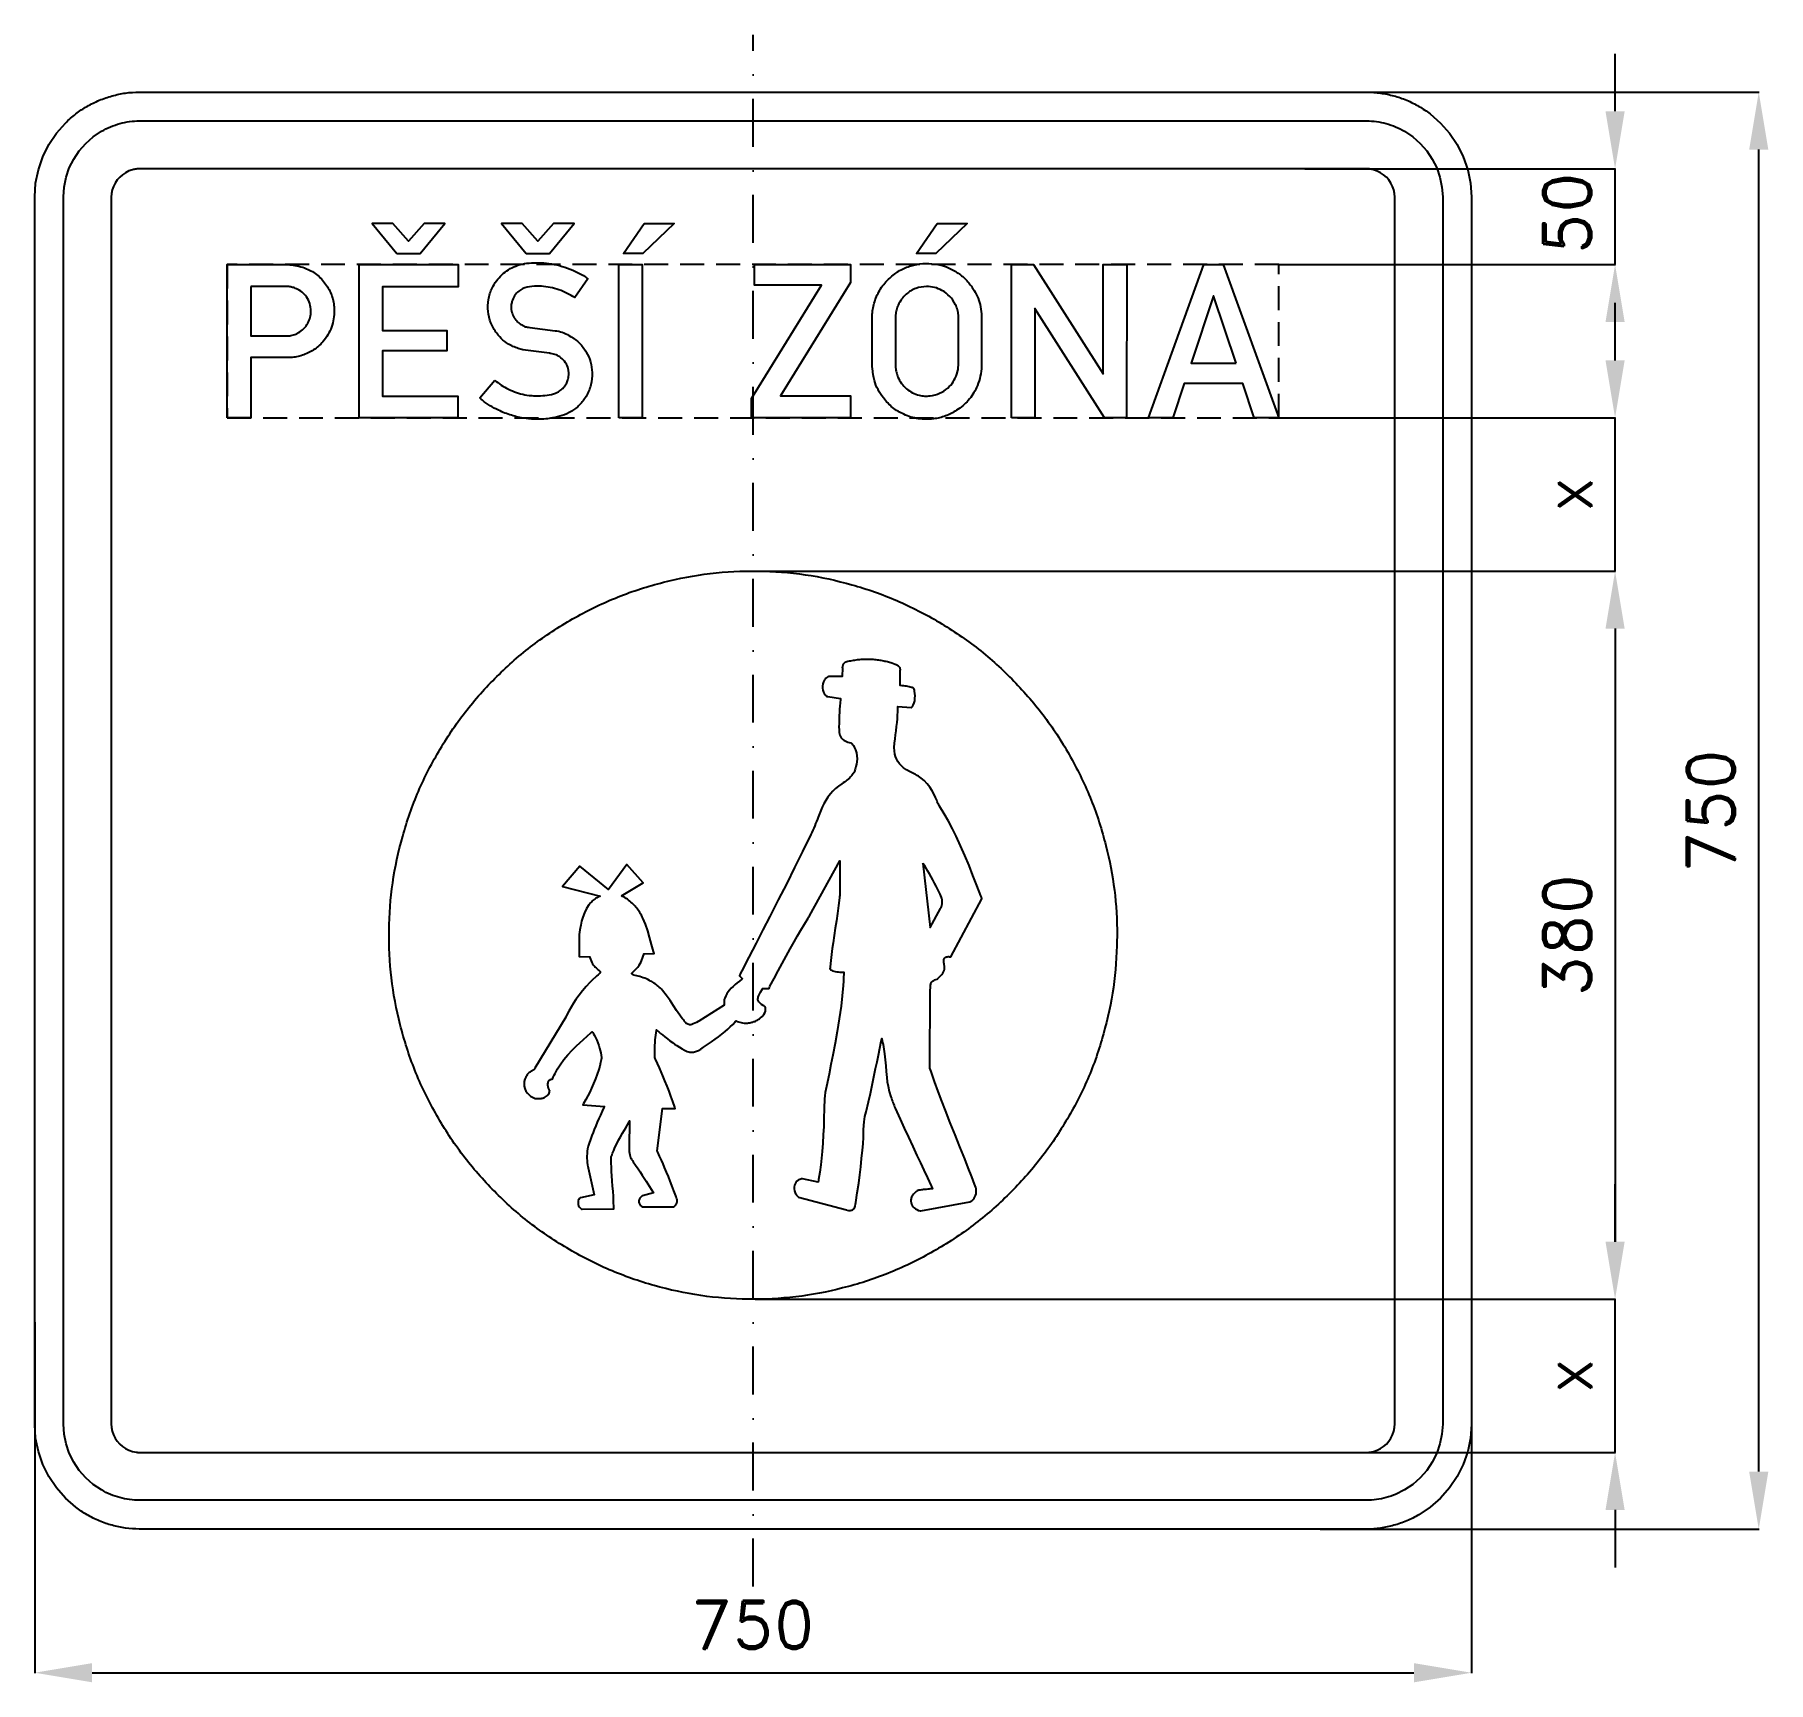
# Model space of a CAD drawing. Header units: millimetres. Extents: x -375 to 530, y -455 to 405.
import ezdxf

# ---------------------------------------------------------------- set-up
doc = ezdxf.new("R2010")
doc.units = ezdxf.units.MM
doc.header["$LTSCALE"] = 5
doc.linetypes.add('ČERCHOVANÁX2', pattern=[2, 1, -0.5, 0, -0.5])
doc.linetypes.add('ČÁRKOVANÁX2', pattern=[1.5, 1, -0.5])
doc.layers.add('Kóty', color=2, linetype='Continuous')
doc.layers.add('Značka', color=7, linetype='Continuous')
doc.styles.get("Standard").update_dxf_attribs({"font": 'romand.shx', "height": 25})
doc.dimstyles.get("Standard").update_dxf_attribs({"dimtxt": 25, "dimasz": 30, "dimexe": 0.18, "dimexo": 0.0625, "dimgap": 12.5, "dimtad": 1, "dimdec": 0, "dimzin": 0, "dimdsep": 46, "dimtxsty": 'Standard', "dimcen": 0.09, "dimadec": 0, "dimazin": 0, "dimtfac": 1, "dimtdec": 0, "dimtofl": 0, "dimtmove": 0, "dimatfit": 3, "dimfxl": 1, "dimtolj": 1, "dimtzin": 0, "dimarcsym": 0})

msp = doc.modelspace()

# ---------------------------------------------------------------- texts
at = {"layer": 'Kóty', "insert": (425, 311.816), "char_height": 25, "attachment_point": 5, "rotation": 90}
msp.add_mtext('\\A1;50', dxfattribs=at)

# ---------------------------------------------------------------- blocks, each defined once
blk = doc.blocks.new('*D0')
at = {"layer": 'Defpoints', "color": 0, "transparency": 16777216}
for p in [(-375, -266.94), (375, -266.94), (375, -450)]:
    blk.add_point(p, dxfattribs=at)
at = {"layer": 'Kóty', "color": 0, "lineweight": -2, "transparency": 16777216}
for p, q in [((-375, -267), (-375, -450.18)), ((375, -267), (375, -450.18)), ((-345, -450), (345, -450))]:
    blk.add_line(p, q, dxfattribs=at)
at = {"layer": 'Kóty', "color": 0, "transparency": 16777216}
for points in [[(-345, -445), (-345, -455), (-375, -450)], [(345, -445), (345, -455), (375, -450)]]:
    blk.add_solid(points, dxfattribs=at)
at = {"layer": 'Kóty', "color": 0, "transparency": 16777216, "insert": (0, -425), "char_height": 25, "attachment_point": 5}
blk.add_mtext('\\A1;750', dxfattribs=at)
blk = doc.blocks.new('*D1')
at = {"layer": 'Defpoints', "color": 0, "transparency": 16777216}
for p in [(295.94, 375), (525, 375), (295.94, -375)]:
    blk.add_point(p, dxfattribs=at)
at = {"layer": 'Kóty', "color": 0, "lineweight": -2, "transparency": 16777216}
for p, q in [((296, 375), (525.18, 375)), ((525, -345), (525, 345)), ((296, -375), (525.18, -375))]:
    blk.add_line(p, q, dxfattribs=at)
at = {"layer": 'Kóty', "color": 0, "transparency": 16777216}
for points in [[(520, 345), (530, 345), (525, 375)], [(520, -345), (530, -345), (525, -375)]]:
    blk.add_solid(points, dxfattribs=at)
at = {"layer": 'Kóty', "color": 0, "transparency": 16777216, "insert": (500, 0), "char_height": 25, "attachment_point": 5, "rotation": 90}
blk.add_mtext('\\A1;750', dxfattribs=at)
blk = doc.blocks.new('*D2')
at = {"layer": 'Defpoints', "color": 0, "transparency": 16777216}
for p in [(274.49, 205), (-1.07, 125.02), (450, 125.02)]:
    blk.add_point(p, dxfattribs=at)
at = {"layer": 'Kóty', "color": 0, "lineweight": -2, "transparency": 16777216}
for p, q in [((450, 235), (450, 265)), ((274.55, 205), (450.18, 205)), ((-1.01, 125.02), (450.18, 125.02)), ((450, 95.02), (450, 65.02))]:
    blk.add_line(p, q, dxfattribs=at)
at = {"layer": 'Kóty', "color": 0, "transparency": 16777216}
for points in [[(445, 235), (455, 235), (450, 205)], [(445, 95.02), (455, 95.02), (450, 125.02)]]:
    blk.add_solid(points, dxfattribs=at)
at = {"layer": 'Kóty', "color": 0, "transparency": 16777216, "insert": (425, 165.01), "char_height": 25, "attachment_point": 5, "rotation": 90}
blk.add_mtext('\\A1;x', dxfattribs=at)
blk = doc.blocks.new('*D3')
at = {"layer": 'Defpoints', "color": 0, "transparency": 16777216}
for p in [(1.07, -255.02), (450, -255.02), (290.36, -335)]:
    blk.add_point(p, dxfattribs=at)
at = {"layer": 'Kóty', "color": 0, "lineweight": -2, "transparency": 16777216}
for p, q in [((450, -225.02), (450, -195.02)), ((1.14, -255.02), (450.18, -255.02)), ((290.42, -335), (450.18, -335)), ((450, -365), (450, -395))]:
    blk.add_line(p, q, dxfattribs=at)
at = {"layer": 'Kóty', "color": 0, "transparency": 16777216}
for points in [[(445, -225.02), (455, -225.02), (450, -255.02)], [(445, -365), (455, -365), (450, -335)]]:
    blk.add_solid(points, dxfattribs=at)
at = {"layer": 'Kóty', "color": 0, "transparency": 16777216, "insert": (425, -295.01), "char_height": 25, "attachment_point": 5, "rotation": 90}
blk.add_mtext('\\A1;x', dxfattribs=at)
blk = doc.blocks.new('*D4')
at = {"layer": 'Defpoints', "color": 0, "transparency": 16777216}
for p in [(-1.07, 125.02), (1.07, -255.02), (450, -255.02)]:
    blk.add_point(p, dxfattribs=at)
at = {"layer": 'Kóty', "color": 0, "lineweight": -2, "transparency": 16777216}
for p, q in [((-1.01, 125.02), (450.18, 125.02)), ((450, 95.02), (450, -225.02)), ((1.14, -255.02), (450.18, -255.02))]:
    blk.add_line(p, q, dxfattribs=at)
at = {"layer": 'Kóty', "color": 0, "transparency": 16777216}
for points in [[(445, 95.02), (455, 95.02), (450, 125.02)], [(445, -225.02), (455, -225.02), (450, -255.02)]]:
    blk.add_solid(points, dxfattribs=at)
at = {"layer": 'Kóty', "color": 0, "transparency": 16777216, "insert": (425, -65), "char_height": 25, "attachment_point": 5, "rotation": 90}
blk.add_mtext('\\A1;380', dxfattribs=at)

# ---------------------------------------------------------------- dimensions: what is measured, and where the dimension line sits
at = {"layer": 'Kóty'}
for base, p1, p2, picture, middle in [((525, 375), (295.94, -375), (295.94, 375), '*D1', (500, 0)), ((450, -255.019), (-1.073, 125.019), (1.074, -255.019), '*D4', (425, -65))]:
    dim = msp.add_linear_dim(base=base, p1=p1, p2=p2, angle=90, dimstyle='Standard', dxfattribs=at)
    dim.commit()
    dim.dimension.update_dxf_attribs({"geometry": picture, "text_midpoint": middle})
for base, p1, p2, picture, middle in [((450, 125.019), (274.49, 205), (-1.073, 125.019), '*D2', (425, 165.01)), ((450, -255.019), (290.357, -335), (1.074, -255.019), '*D3', (425, -295.01))]:
    dim = msp.add_linear_dim(base=base, p1=p1, p2=p2, angle=90, text='x', dimstyle='Standard', dxfattribs=at)
    dim.commit()
    dim.dimension.update_dxf_attribs({"geometry": picture, "text_midpoint": middle})
dim = msp.add_linear_dim(base=(375, -450), p1=(-375, -266.939), p2=(375, -266.939), dimstyle='Standard', dxfattribs=at)
dim.commit()
dim.dimension.update_dxf_attribs({"geometry": '*D0', "text_midpoint": (0, -425)})

# ---------------------------------------------------------------- linework, layer by layer
at = {"layer": 'Kóty'}
for p, q in [((450, 365), (450, 395)), ((288.108, 335), (450.18, 335)), ((274.548, 285.008), (450.18, 285.008))]:
    msp.add_line(p, q, dxfattribs=at)
for points in [[(450, 285.009), (450, 335)], [(450, 125.019), (450, 205)], [(450, -335), (450, -255.016)]]:
    msp.add_lwpolyline(points, dxfattribs=at)
for points in [[(445, 365), (455, 365), (450, 335)], [(445, 255.008), (455, 255.008), (450, 285.008)]]:
    msp.add_solid(points, dxfattribs=at)
at = {"layer": 'Značka', "color": 6, "linetype": 'ČERCHOVANÁX2', "ltscale": 5}
msp.add_lwpolyline([(0, -405), (0, 405)], dxfattribs=at)
at = {"layer": 'Značka', "color": 3}
for points in [[(-320, -375), (-320.22, -374.999), (-320.43, -374.998, -0.0321768), (-327.53, -374.501, -0.0354319), (-334.51, -373.051, -0.0362308), (-341.26, -370.769, -0.0343874), (-347.62, -367.559, -0.0337297), (-353.55, -363.607), (-358.89, -358.891), (-363.61, -353.554), (-367.56, -347.625), (-370.75, -341.258), (-373.05, -334.513), (-374.52, -327.53), (-375, -320.432), (-375, -320.216), (-375, -320), (-375, 320), (-375, 320.216), (-375, 320.432), (-374.5, 327.534), (-373.05, 334.513), (-370.77, 341.262), (-367.56, 347.625), (-363.61, 353.552), (-358.89, 358.891, -0.0341603), (-353.55, 363.611, -0.0342038), (-347.62, 367.559, -0.0340699), (-341.26, 370.746, -0.0333976), (-334.51, 373.051, -0.0341172), (-327.53, 374.525, -0.0367434), (-320.43, 374.998), (-320.22, 374.999), (-320, 375), (320, 375), (320.22, 374.999), (320.43, 374.998, -0.0321854), (327.53, 374.501, -0.0354339), (334.51, 373.051, -0.0362389), (341.26, 370.769, -0.0343837), (347.62, 367.559, -0.0337366), (353.55, 363.607), (358.89, 358.891), (363.61, 353.554), (367.56, 347.625), (370.75, 341.258), (373.05, 334.513), (374.52, 327.53), (375, 320.432), (375, 320.216), (375, 320), (375, -320), (375, -320.216), (375, -320.432), (374.5, -327.534), (373.05, -334.513), (370.77, -341.262), (367.56, -347.625), (363.61, -353.552), (358.89, -358.891), (353.55, -363.611), (347.62, -367.559, -0.0340737), (341.26, -370.746, -0.0333976), (334.51, -373.051, -0.0341214), (327.53, -374.525, -0.0367456), (320.43, -374.998), (320.22, -374.999), (320, -375), (-320, -375)], [(-320, -360), (-320.16, -360), (-320.31, -359.999, -0.0321848), (-325.48, -359.637, -0.0354579), (-330.55, -358.582, -0.0362823), (-335.46, -356.923, -0.0343798), (-340.09, -354.589), (-344.4, -351.714), (-348.28, -348.284), (-351.72, -344.403), (-354.59, -340.091), (-356.91, -335.46), (-358.58, -330.555), (-359.65, -325.477), (-360, -320.314), (-360, -320.157), (-360, -320), (-360, 320), (-360, 320.157), (-360, 320.314), (-359.64, 325.479), (-358.58, 330.555), (-356.92, 335.464), (-354.59, 340.091), (-351.71, 344.402), (-348.28, 348.284), (-344.4, 351.717), (-340.09, 354.589, -0.0340541), (-335.46, 356.906, -0.0333975), (-330.55, 358.582, -0.0341625), (-325.48, 359.654, -0.0367465), (-320.31, 359.999), (-320.16, 360), (-320, 360), (320, 360), (320.16, 360), (320.31, 359.999, -0.0321848), (325.48, 359.637, -0.0354579), (330.55, 358.582, -0.0362712), (335.46, 356.923, -0.034372), (340.09, 354.589), (344.4, 351.714), (348.28, 348.284), (351.72, 344.403), (354.59, 340.091), (356.91, 335.46), (358.58, 330.555), (359.65, 325.477), (360, 320.314), (360, 320.157), (360, 320), (360, -320), (360, -320.157), (360, -320.314), (359.64, -325.479), (358.58, -330.555), (356.92, -335.464), (354.59, -340.091), (351.71, -344.402), (348.28, -348.284), (344.4, -351.717), (340.09, -354.589), (335.46, -356.906, -0.0334086), (330.55, -358.582, -0.0341625), (325.48, -359.654, -0.0367524), (320.31, -359.999), (320.16, -360), (320, -360), (-320, -360)], [(-320, -335), (320, -335), (320.06, -335), (320.12, -335, 0.0321652), (322.05, -334.864), (323.96, -334.468), (325.8, -333.846), (327.53, -332.971), (329.15, -331.893), (330.61, -330.607), (331.89, -329.151), (332.97, -327.534), (333.84, -325.798), (334.47, -323.958), (334.87, -322.054), (335, -320.118), (335, -320.059), (335, -320), (335, 320), (335, 320.059), (335, 320.118), (334.86, 322.055), (334.47, 323.958), (333.85, 325.799), (332.97, 327.534), (331.89, 329.151), (330.61, 330.607), (329.15, 331.894), (327.53, 332.971), (325.8, 333.84), (323.96, 334.468), (322.05, 334.87, 0.0367741), (320.12, 335), (320.06, 335), (320, 335), (-320, 335), (-320.06, 335), (-320.12, 335, 0.0321966), (-322.05, 334.864, 0.0353682), (-323.96, 334.468), (-325.8, 333.846), (-327.53, 332.971), (-329.15, 331.893), (-330.61, 330.607), (-331.89, 329.151), (-332.97, 327.534), (-333.84, 325.798), (-334.47, 323.958), (-334.87, 322.054), (-335, 320.118), (-335, 320.059), (-335, 320), (-335, -320), (-335, -320.059), (-335, -320.118), (-334.86, -322.055), (-334.47, -323.958), (-333.85, -325.799), (-332.97, -327.534), (-331.89, -329.151), (-330.61, -330.607), (-329.15, -331.894), (-327.53, -332.971), (-325.8, -333.84), (-323.96, -334.468), (-322.05, -334.87, 0.0367349), (-320.12, -335), (-320.06, -335), (-320, -335)], [(-274.49, 205.008), (-274.49, 285.008), (-242.13, 285.008), (-241.65, 284.947), (-241.17, 284.883, -0.0253208), (-237.07, 284.138, -0.0429148), (-233.11, 282.842, -0.0795943), (-227.23, 279.318, -0.0765042), (-222.65, 274.133, -0.0768855), (-219.65, 267.965, -0.0757464), (-218.62, 261.167, -0.0940295), (-220.05, 252.37, -0.0983435), (-224.6, 244.75, -0.0732923), (-229.43, 240.457, -0.0676939), (-235.23, 237.675, -0.0341816), (-238.25, 236.845, -0.0378711), (-241.34, 236.458, -0.0048456), (-241.85, 236.434, -0.0017694), (-242.37, 236.417), (-262.24, 236.417), (-262.24, 205.008), (-274.49, 205.008)], [(-134.81, 224.617), (-134.06, 223.984), (-133.3, 223.367, 0.0391093), (-129.63, 220.946, 0.032119), (-125.63, 219.058, 0.032644), (-121.34, 217.579, 0.0398957), (-116.91, 216.742, 0.0244693), (-113.93, 216.53, 0.0143144), (-110.9, 216.55, 0.0353148), (-106.38, 216.935, 0.0841615), (-102.15, 218.342, 0.0552225), (-100.19, 219.596, 0.0560538), (-98.55, 221.258, 0.0572876), (-97.28, 223.242, 0.0568958), (-96.49, 225.458, 0.0628132), (-96.17, 228.013, 0.064421), (-96.5, 230.575, 0.0858424), (-97.89, 233.79, 0.0892011), (-100.27, 236.342, 0.0718491), (-102.78, 237.816, 0.0592763), (-105.58, 238.592), (-105.92, 238.648), (-106.26, 238.7), (-120.2, 240.483), (-120.77, 240.649), (-121.33, 240.817, -0.0177822), (-124.02, 241.723, -0.0322813), (-126.6, 242.892, -0.0621825), (-130.54, 245.579, -0.0552675), (-133.77, 249.142, -0.0687982), (-136.85, 254.558, -0.0728902), (-138.3, 260.583, -0.0746422), (-138.13, 266.78, -0.0722486), (-136.15, 272.725, -0.0946178), (-131.09, 279.724, -0.103585), (-123.85, 284.217, -0.0552026), (-119.28, 285.508, -0.0351049), (-114.52, 285.958, -0.0294081), (-109.17, 285.852, -0.0306318), (-103.89, 285.108, -0.0329385), (-98.17, 283.609, -0.0299013), (-92.66, 281.4, -0.0195501), (-89.88, 280.003, -0.0289404), (-87.25, 278.35), (-86.74, 277.979), (-86.23, 277.6), (-93.1, 267.758), (-93.99, 268.31), (-94.89, 268.85, 0.0318212), (-99.12, 270.979, 0.0354867), (-103.58, 272.517, 0.0379189), (-108.13, 273.459, 0.0356269), (-112.86, 273.725, 0.0569661), (-117.89, 273.232, 0.118683), (-122.26, 271.167, 0.089604), (-124.49, 268.745, 0.0771311), (-125.85, 265.683, 0.0510326), (-126.24, 263.616, 0.0549915), (-126.19, 261.533, 0.0765422), (-125.36, 258.603, 0.070202), (-123.71, 256.008, 0.0532167), (-122.13, 254.411, 0.0574637), (-120.25, 253.208, 0.0305436), (-119.24, 252.763, 0.0330179), (-118.18, 252.45, 0.019565), (-117.35, 252.295), (-116.52, 252.183), (-103.32, 250.45), (-102.87, 250.395), (-102.41, 250.333, -0.0576917), (-98.7, 249.315, -0.0453349), (-95.24, 247.542, -0.0621035), (-90.61, 243.962, -0.068456), (-87.09, 239.342, -0.0673662), (-84.84, 234.199, -0.0645203), (-84, 228.625, -0.073547), (-84.66, 222.162, -0.0756871), (-87.17, 216.175, -0.0656716), (-90.53, 211.752, -0.0666987), (-94.9, 208.375, -0.0560638), (-99.59, 206.217, -0.0382753), (-104.64, 204.967, -0.0422069), (-111.86, 204.25, -0.0424831), (-119.07, 204.758, -0.0406835), (-126.12, 206.328, -0.0369107), (-132.85, 208.975, -0.0289434), (-137.26, 211.309, -0.0389486), (-141.28, 214.2), (-141.98, 214.794), (-142.67, 215.4), (-134.81, 224.617)], [(62.15, 257.825), (62.18, 258.488), (62.22, 259.15, -0.030687), (62.67, 262.484, -0.0310444), (63.53, 265.75, -0.0663014), (66.6, 272.363, -0.0684992), (71.33, 277.942, -0.0618694), (76.53, 281.829, -0.0599324), (82.5, 284.35, -0.0573454), (88.66, 285.528, -0.0575788), (94.94, 285.275, -0.0569136), (100.93, 283.76, -0.057506), (106.43, 280.933, -0.055386), (111.08, 277.173, -0.0534535), (114.82, 272.492, -0.0430535), (117.04, 268.463, -0.0488693), (118.48, 264.125), (118.94, 261.751), (119.22, 259.35), (119.26, 258.954), (119.3, 258.558), (119.3, 231.767), (119.24, 231.15), (119.18, 230.533, -0.0357908), (118.32, 225.567, -0.0478451), (116.64, 220.808, -0.0787915), (112.37, 214.123, -0.0731022), (106.28, 208.967, -0.0601232), (100.48, 206.005, -0.0598561), (94.16, 204.508, -0.0711168), (86.29, 204.564, -0.0741846), (78.77, 206.85, -0.0660437), (72.85, 210.454, -0.0617011), (68.02, 215.442, -0.0470782), (65.24, 219.713, -0.0538723), (63.38, 224.417, -0.0302482), (62.68, 227.538), (62.28, 230.717), (62.21, 231.454), (62.15, 232.192), (62.15, 257.825)], [(-262.24, 273.517), (-262.24, 247.783), (-243.29, 247.783), (-242.91, 247.784, 0.0076557), (-242.54, 247.792, 0.0671689), (-239.88, 248.265, 0.0577442), (-237.39, 249.392, 0.0716992), (-234.51, 251.572, 0.0745136), (-232.4, 254.467, 0.0682964), (-231.19, 257.494, 0.0652769), (-230.82, 260.75, 0.0772259), (-231.39, 264.63, 0.0837329), (-233.14, 268.117, 0.0733861), (-235.45, 270.612, 0.0660943), (-238.37, 272.383, 0.0426375), (-240.35, 273.117, 0.0492357), (-242.4, 273.475), (-242.72, 273.498), (-243.03, 273.517), (-262.24, 273.517)], [(74.33, 257.775), (74.33, 232.183), (74.36, 231.7), (74.4, 231.217, 0.0376379), (74.84, 228.694, 0.0416702), (75.66, 226.267, 0.0628691), (77.53, 222.965, 0.0601775), (80.16, 220.2, 0.0594127), (83.24, 218.088, 0.0643191), (86.71, 216.8, 0.050522), (89.58, 216.371, 0.0445543), (92.5, 216.492, 0.0739028), (97.42, 217.801, 0.0849991), (101.66, 220.55, 0.0736266), (104.5, 223.827, 0.0635868), (106.35, 227.758), (106.91, 229.728, 0.0426858), (107.16, 231.742), (107.17, 232), (107.18, 232.258), (107.18, 257.717), (107.18, 258.171), (107.18, 258.625, 0.0626124), (106.73, 261.413, 0.0483541), (105.66, 264.075, 0.0768876), (102.7, 268.38, 0.0837548), (98.58, 271.517, 0.0698392), (94.75, 273.063, 0.0666692), (90.61, 273.525, 0.0885181), (84.92, 272.525, 0.0981265), (80.02, 269.583, 0.062856), (77.58, 266.94, 0.0514024), (75.8, 263.8, 0.0395275), (74.86, 261.285, 0.0507692), (74.39, 258.667), (74.35, 258.221), (74.33, 257.775)]]:
    msp.add_lwpolyline(points, format="xyb", dxfattribs=at)
for points in [[(-185.89, 290.715), (-173.75, 290.715), (-160.89, 306.429), (-171.61, 306.429), (-179.82, 297.143), (-188.04, 306.429), (-198.75, 306.429), (-185.89, 290.715)], [(-118.41, 290.715), (-106.27, 290.715), (-93.41, 306.429), (-104.12, 306.429), (-112.34, 297.143), (-120.55, 306.429), (-131.27, 306.429), (-118.41, 290.715)], [(-56.87, 306.429), (-41.16, 306.429), (-57.59, 290.715), (-67.59, 290.715), (-56.87, 306.429)], [(96.13, 306.429), (111.84, 306.429), (95.41, 290.715), (85.41, 290.715), (96.13, 306.429)], [(-205.62, 205), (-205.62, 284.992), (-154, 284.992), (-154, 273.458), (-193.48, 273.458), (-193.48, 250.65), (-159.83, 250.65), (-159.83, 239.933), (-193.48, 239.933), (-193.48, 216.367), (-154.1, 216.367), (-154.1, 205), (-205.62, 205)], [(-70, 205), (-70, 284.992), (-57.88, 284.992), (-57.88, 205), (-70, 205)], [(-0.74, 205), (-0.74, 215.058), (35.7, 274.175), (0.7, 274.175), (0.7, 285), (50.8, 285), (50.8, 275.592), (14.32, 216.483), (50.8, 216.483), (50.8, 205), (-0.74, 205)], [(134.97, 205), (134.97, 285), (146.45, 285), (182.8, 227.9), (182.8, 285), (195.05, 285), (194.96, 205), (183.48, 205), (147.06, 262.025), (147.06, 205), (134.97, 205)], [(206.38, 205), (235.37, 285.008), (245.48, 285.008), (274.49, 205), (261.64, 205), (255.66, 222.875), (225.05, 222.875), (219.18, 205), (206.38, 205)], [(252.15, 233.5), (240.41, 268.65), (228.7, 233.5), (252.15, 233.5)]]:
    msp.add_lwpolyline(points, dxfattribs=at)
at = {"layer": 'Značka', "color": 6, "linetype": 'ČÁRKOVANÁX2', "ltscale": 2.5}
msp.add_lwpolyline([(-274.49, 205.008), (274.485, 205.008), (274.485, 285.008), (-274.49, 285.008)], close=True, dxfattribs=at)
at = {"layer": 'Značka', "color": 5}
for points in [[(190, -65), (190, -66.244), (189.98, -67.487, -0.0321696), (188.09, -92.256, -0.0357271), (182.87, -116.574, -0.0366687), (174.71, -140.056, -0.0347545), (163.29, -162.146, -0.0340383), (149.27, -182.677, -0.0344489), (132.58, -201.097, -0.0345583), (113.73, -217.306, -0.0344314), (92.84, -230.774, -0.0343912), (70.44, -241.55, -0.0344174), (46.77, -249.154, -0.0344235), (22.34, -253.764, -0.0344172), (-2.49, -254.984, -0.034416), (-27.28, -253.115, -0.034418), (-51.57, -247.866, -0.0344134), (-75.03, -239.646, -0.0344156), (-97.15, -228.287, -0.0344164), (-117.68, -214.275, -0.0344162), (-136.1, -197.58, -0.0344188), (-152.3, -178.731, -0.0344195), (-165.77, -157.838, -0.034412), (-176.55, -135.436, -0.034415), (-184.15, -111.769, -0.0344167), (-188.76, -87.342, -0.0344156), (-189.98, -62.513, -0.0344105), (-188.11, -37.725, -0.0344158), (-182.87, -13.426, -0.0344142), (-174.65, 10.034, -0.0344167), (-163.29, 32.146, -0.0344209), (-149.27, 52.679, -0.0344207), (-132.58, 71.097, -0.034415), (-113.73, 87.304, -0.0344148), (-92.84, 100.774, -0.0344181), (-70.44, 111.55, -0.0344162), (-46.77, 119.154, -0.0344173), (-22.34, 123.764, -0.0344157), (2.49, 124.984, -0.0344152), (27.28, 123.115, -0.0344156), (51.57, 117.867, -0.0344151), (75.03, 109.645, -0.0344185), (97.15, 98.287, -0.0344189), (117.68, 84.275, -0.0344038), (136.1, 67.58, -0.0344102), (152.31, 48.729, -0.0344811), (165.77, 27.838, -0.0344235), (176.54, 5.443, -0.0340739), (184.15, -18.231, -0.0327897), (188.65, -41.448, -0.0342668), (190, -65)], [(-68.65, -44.468), (-57.44, -37.735), (-65.8, -28.106), (-75.46, -41.208), (-90.49, -29.047), (-99.52, -39.657), (-79.83, -44.634), (-80.14, -44.772), (-80.46, -44.913, 0.0430839), (-82.46, -46.071, 0.0448492), (-84.23, -47.562, 0.0410249), (-85.72, -49.245), (-86.94, -51.129), (-88.03, -53.317), (-88.89, -55.606), (-89.5, -57.673), (-89.98, -59.773), (-90.42, -62.23), (-90.75, -64.704), (-90.8, -65.164), (-90.85, -65.624), (-90.83, -76.218), (-85.21, -76.297), (-85.18, -76.45), (-85.14, -76.603), (-84.89, -77.563), (-84.55, -78.495), (-84.2, -79.247), (-83.78, -79.962), (-83.33, -80.595), (-82.84, -81.188), (-82.41, -81.633), (-81.97, -82.055), (-81.38, -82.57), (-80.77, -83.07), (-80.47, -83.322), (-80.19, -83.598), (-80.06, -83.759), (-79.94, -83.933), (-79.88, -84.051), (-79.84, -84.176), (-79.81, -84.293), (-79.81, -84.412), (-79.82, -84.53), (-79.85, -84.644), (-79.9, -84.742), (-79.95, -84.834), (-80.03, -84.941), (-80.12, -85.039), (-80.15, -85.067), (-80.18, -85.095), (-80.51, -85.375), (-80.84, -85.656), (-81.5, -86.223), (-82.14, -86.799), (-83.72, -88.267), (-85.24, -89.789), (-87.19, -91.881), (-89.04, -94.062), (-90.81, -96.321), (-92.47, -98.658), (-93.74, -100.59), (-94.94, -102.565), (-96.17, -104.729), (-97.32, -106.936), (-97.52, -107.333), (-97.71, -107.731), (-113.92, -134.394), (-113.93, -134.436), (-113.94, -134.479), (-114.02, -134.715), (-114.14, -134.93), (-114.29, -135.104), (-114.46, -135.254), (-114.68, -135.411), (-114.91, -135.548), (-115.15, -135.675), (-115.38, -135.801), (-115.68, -135.973), (-115.98, -136.158, 0.0598756), (-117.52, -137.44, 0.0710212), (-118.67, -139.072), (-119.18, -140.205), (-119.47, -141.409), (-119.56, -142.604), (-119.45, -143.798), (-119.1, -145.127), (-118.52, -146.374), (-117.72, -147.542), (-116.73, -148.545), (-116.15, -148.998), (-115.54, -149.399), (-114.79, -149.805), (-114, -150.125), (-113.72, -150.218), (-113.44, -150.305), (-113.24, -150.312), (-113.05, -150.318), (-112.68, -150.323, 0.0055924), (-112.31, -150.321, 0.0149426), (-111.46, -150.283, 0.01935), (-110.63, -150.188, 0.0261432), (-109.77, -150.022, 0.0342632), (-108.94, -149.754), (-108.33, -149.472), (-107.76, -149.105), (-107.34, -148.744), (-106.98, -148.325), (-106.72, -147.925), (-106.5, -147.494), (-106.31, -146.965), (-106.19, -146.418), (-106.17, -146.28), (-106.15, -146.143), (-106.19, -146.081), (-106.22, -146.018), (-106.29, -145.895), (-106.35, -145.77), (-106.5, -145.464), (-106.64, -145.151), (-106.8, -144.737), (-106.92, -144.311), (-107.02, -143.876), (-107.07, -143.433), (-107.09, -143.059), (-107.08, -142.685), (-107.03, -142.176), (-106.93, -141.673), (-106.83, -141.34), (-106.68, -141.032), (-106.53, -140.839), (-106.35, -140.673), (-106.16, -140.537), (-105.95, -140.428), (-105.7, -140.328), (-105.44, -140.253), (-105.17, -140.193), (-104.9, -140.144), (-104.86, -140.137), (-104.82, -140.13), (-104.59, -139.619), (-104.35, -139.11), (-103.87, -138.123), (-103.37, -137.148), (-102.08, -134.863), (-100.67, -132.654), (-98.73, -129.974), (-96.62, -127.428), (-94.47, -125.085), (-92.22, -122.843), (-90.4, -121.138), (-88.55, -119.469), (-86.59, -117.738), (-84.61, -116.013), (-84.27, -115.709), (-83.92, -115.405), (-83.81, -115.583), (-83.7, -115.761), (-83.47, -116.124), (-83.26, -116.49), (-82.72, -117.441), (-82.23, -118.411), (-81.6, -119.766), (-81.04, -121.15), (-80.53, -122.581), (-80.09, -124.035), (-79.79, -125.216), (-79.54, -126.408), (-79.32, -127.676), (-79.17, -128.953), (-79.15, -129.177), (-79.13, -129.401), (-79.2, -129.75), (-79.27, -130.098), (-79.42, -130.803), (-79.57, -131.506), (-80.02, -133.308), (-80.53, -135.095), (-81.32, -137.555), (-82.2, -139.983), (-83.2, -142.465), (-84.28, -144.91), (-85.22, -146.879), (-86.21, -148.823), (-87.32, -150.877), (-88.48, -152.897), (-88.69, -153.251), (-88.91, -153.604), (-77.54, -154.411), (-77.68, -154.69), (-77.82, -154.97), (-78.76, -156.927), (-79.67, -158.899), (-80.51, -160.785), (-81.33, -162.681), (-82.13, -164.596), (-82.9, -166.521), (-83.51, -168.085), (-84.12, -169.649), (-84.89, -171.634), (-85.6, -173.645), (-86.01, -175.086), (-86.33, -176.552), (-86.52, -177.784), (-86.64, -179.025), (-86.7, -180.299), (-86.69, -181.573), (-86.63, -182.631), (-86.53, -183.685), (-86.38, -184.854), (-86.19, -186.016), (-86.15, -186.227), (-86.11, -186.438), (-82.85, -200.513), (-90.12, -202.048), (-90.21, -202.105), (-90.3, -202.164), (-90.68, -202.512), (-90.97, -202.938), (-91.2, -203.459), (-91.33, -204.015), (-91.37, -204.76), (-91.28, -205.503), (-91.06, -206.222), (-90.71, -206.881), (-90.45, -207.227), (-90.14, -207.533), (-89.83, -207.771), (-89.48, -207.952), (-89.38, -207.992), (-89.28, -208.03), (-72.69, -207.832), (-72.69, -207.428), (-72.69, -207.025), (-72.76, -204.196), (-72.9, -201.369), (-73.08, -198.669), (-73.28, -195.97), (-73.49, -193.265), (-73.69, -190.558), (-73.83, -188.389), (-73.93, -186.219), (-74, -183.908), (-74, -181.598), (-73.99, -181.189), (-73.99, -180.781), (-73.88, -180.456), (-73.78, -180.131), (-73.56, -179.494), (-73.33, -178.861), (-72.72, -177.336), (-72.06, -175.835), (-71.14, -173.925), (-70.15, -172.051), (-69.13, -170.23), (-68.09, -168.424), (-67.25, -166.985), (-66.42, -165.543), (-65.54, -163.988), (-64.7, -162.414), (-64.56, -162.131), (-64.42, -161.848), (-64.68, -175.694), (-64.69, -175.848), (-64.69, -176.003), (-64.71, -177.003), (-64.65, -178.002), (-64.55, -178.837), (-64.39, -179.661), (-64.18, -180.393), (-63.91, -181.106), (-63.67, -181.627), (-63.39, -182.125), (-63, -182.696), (-62.59, -183.25), (-61.28, -185.091), (-60.04, -186.978), (-58.99, -188.591), (-57.93, -190.205), (-56.86, -191.851), (-55.81, -193.5), (-54.95, -194.83), (-54.09, -196.158), (-53.17, -197.572), (-52.24, -198.981), (-52.08, -199.229), (-51.91, -199.477), (-57.78, -201.138), (-57.9, -201.217), (-58.01, -201.297), (-58.57, -201.737), (-59.04, -202.259), (-59.31, -202.662), (-59.51, -203.105), (-59.63, -203.53), (-59.67, -203.969), (-59.63, -204.402), (-59.52, -204.822), (-59.34, -205.245), (-59.09, -205.635), (-58.86, -205.916), (-58.61, -206.175), (-58.29, -206.461), (-57.94, -206.715), (-57.83, -206.783), (-57.73, -206.851), (-41.26, -206.835), (-41.19, -206.756), (-41.12, -206.677), (-40.69, -206.179), (-40.28, -205.656), (-40.01, -205.249), (-39.79, -204.811), (-39.66, -204.414), (-39.59, -204.001), (-39.59, -203.532), (-39.64, -203.065), (-39.74, -202.647), (-39.87, -202.239), (-40.1, -201.665), (-40.35, -201.099), (-41.4, -198.415), (-42.35, -195.693), (-43.24, -193.349), (-44.18, -191.026), (-45.17, -188.639), (-46.16, -186.26), (-47, -184.329), (-47.86, -182.406), (-48.8, -180.348), (-49.77, -178.301), (-49.94, -177.939), (-50.12, -177.577), (-47.3, -155.518), (-40.64, -155.558), (-40.77, -155.149), (-40.9, -154.741), (-41.83, -151.901), (-42.83, -149.084), (-43.83, -146.418), (-44.88, -143.769), (-45.96, -141.122), (-47.06, -138.486), (-47.97, -136.371), (-48.88, -134.259), (-49.86, -132.001), (-50.84, -129.744), (-51.01, -129.343), (-51.19, -128.943), (-51.2, -128.73), (-51.2, -128.517), (-51.22, -128.089), (-51.24, -127.66), (-51.26, -126.57), (-51.27, -125.48), (-51.25, -124.005), (-51.21, -122.53), (-51.13, -121.053), (-51.03, -119.579), (-50.92, -118.417), (-50.8, -117.257), (-50.65, -116.057), (-50.47, -114.861), (-50.44, -114.654), (-50.4, -114.448), (-50.21, -114.618), (-50.02, -114.787), (-49.63, -115.123), (-49.25, -115.457), (-48.29, -116.276), (-47.32, -117.083), (-46.02, -118.128), (-44.7, -119.145), (-43.38, -120.129), (-42.03, -121.085), (-40.95, -121.83), (-39.84, -122.548), (-38.44, -123.411), (-37.03, -124.267), (-35.74, -125.037, 0.0417982), (-34.38, -125.666), (-33.45, -125.943, 0.0384153), (-32.48, -126.076, 0.037531), (-31.51, -126.072, 0.035288), (-30.56, -125.928, 0.0349623), (-29.53, -125.634), (-28.55, -125.212), (-27.19, -124.434), (-25.88, -123.555), (-23.76, -122.109), (-21.64, -120.66), (-19.83, -119.383), (-18.05, -118.07), (-16.27, -116.706), (-14.53, -115.289), (-13.18, -114.122), (-11.87, -112.911), (-10.54, -111.596), (-9.28, -110.219), (-9.07, -109.972), (-8.85, -109.725), (-8.54, -109.882), (-8.21, -110.033), (-7.57, -110.293), (-6.9, -110.504, 0.0353683), (-5.45, -110.811, 0.0336828), (-3.96, -110.915, 0.04785), (-1.73, -110.743, 0.0451338), (0.43, -110.162, 0.039365), (2.17, -109.411, 0.0437945), (3.75, -108.385), (4.74, -107.52), (5.58, -106.506), (6.1, -105.633), (6.44, -104.682), (6.53, -104.21), (6.57, -103.73), (6.56, -103.326), (6.5, -102.928), (6.45, -102.686), (6.38, -102.446), (6.18, -102.313), (5.98, -102.18), (5.61, -101.934), (5.23, -101.685), (4.49, -101.164), (3.78, -100.595), (3.37, -100.215), (3.02, -99.787), (2.82, -99.453), (2.67, -99.092), (2.58, -98.713), (2.56, -98.324), (2.6, -97.876), (2.71, -97.436), (2.93, -96.779), (3.2, -96.142), (3.92, -94.746), (4.7, -93.389), (4.86, -93.122), (5.02, -92.856), (8.23, -92.856), (8.53, -92.276), (8.84, -91.695), (10.97, -87.652), (13.11, -83.615), (15.15, -79.797), (17.21, -75.992), (19.31, -72.202), (21.44, -68.432), (23.17, -65.42), (24.94, -62.424), (26.86, -59.237), (28.83, -56.076), (29.18, -55.517), (29.53, -54.959), (45.37, -26.286), (45.26, -44.317), (45.19, -44.906), (45.12, -45.495), (44.61, -49.579), (44.04, -53.656), (43.49, -57.494), (42.92, -61.329), (42.35, -65.137), (41.8, -68.947), (41.38, -71.987), (40.98, -75.031), (40.59, -78.268), (40.25, -81.511), (40.2, -82.084), (40.14, -82.658), (40.18, -82.715), (40.22, -82.771), (40.32, -82.881), (40.42, -82.983), (40.65, -83.167), (40.9, -83.323), (41.5, -83.6), (42.13, -83.799), (42.91, -83.983), (43.7, -84.116), (44.51, -84.217), (45.32, -84.29), (46.22, -84.348), (47.13, -84.383), (47.27, -84.387), (47.41, -84.391), (47.36, -85.578), (47.29, -86.765), (47.16, -89.067), (46.99, -91.367), (46.52, -96.754), (45.92, -102.128), (45.03, -108.704), (43.96, -115.254), (42.82, -121.458), (41.63, -127.649), (40.68, -132.589), (39.67, -137.525), (38.3, -143.955, 0.0277025), (37.33, -150.431), (37.06, -155.529), (37.01, -160.65), (36.89, -164.928), (36.69, -169.2), (36.46, -173.529), (36.15, -177.853), (35.82, -181.378), (35.42, -184.894), (34.89, -188.722), (34.24, -192.531), (34.11, -193.215), (33.98, -193.899), (25.81, -192.158), (25.59, -192.19), (25.36, -192.225, 0.0475997), (24.4, -192.491, 0.058205), (23.52, -192.952), (22.86, -193.47), (22.33, -194.11), (21.92, -194.819), (21.65, -195.59), (21.49, -196.535), (21.49, -197.497), (21.66, -198.488), (21.98, -199.437), (22.26, -200.022), (22.6, -200.574), (22.97, -201.057), (23.38, -201.499), (23.52, -201.64), (23.68, -201.779), (48.77, -208.417), (48.91, -208.454), (49.05, -208.49), (49.81, -208.643, 0.0464852), (50.58, -208.682, 0.0369491), (51.05, -208.64), (51.5, -208.524), (51.89, -208.351), (52.24, -208.11), (52.56, -207.797), (52.82, -207.435), (53.07, -206.98), (53.26, -206.497), (53.5, -205.503), (53.65, -204.485), (54.41, -199.471), (55.2, -194.477), (55.78, -190.187), (56.26, -185.881), (56.7, -181.575), (57.11, -177.268), (57.41, -173.89), (57.61, -170.5), (57.72, -166.418), (58, -162.362, -0.0333973), (59.01, -157.155), (60.36, -151.991), (61.34, -147.663), (62.22, -143.318), (63.11, -138.974), (64.01, -134.63), (64.72, -131.155), (65.41, -127.679), (66.15, -123.989), (66.89, -120.298), (67.02, -119.648), (67.15, -118.997), (67.28, -119.518), (67.41, -120.038), (67.65, -121.061), (67.87, -122.088), (68.32, -124.553), (68.68, -127.034), (69.03, -130.157), (69.3, -133.288), (69.55, -136.262), (69.82, -139.233), (70.1, -141.536), (70.47, -143.825), (71.11, -146.655), (71.94, -149.434, 0.0231097), (74.21, -155.292), (76.81, -161.023), (78.97, -165.777), (81.13, -170.526), (83.34, -175.271), (85.59, -180.003), (87.39, -183.819), (89.19, -187.639), (91.11, -191.748), (93, -195.87), (93.33, -196.605), (93.66, -197.341), (93.54, -197.355), (93.43, -197.37), (93.2, -197.398), (92.97, -197.426), (92.42, -197.491), (91.87, -197.553), (91.16, -197.63), (90.45, -197.705), (89.74, -197.777), (89.04, -197.85), (88.47, -197.912), (87.9, -197.975), (87.26, -198.048), (86.62, -198.126), (86.51, -198.141), (86.39, -198.156), (86.28, -198.208), (86.16, -198.261), (85.94, -198.372), (85.73, -198.49), (85.23, -198.8), (84.75, -199.151), (84.21, -199.634), (83.72, -200.173), (83.33, -200.702), (82.99, -201.27), (82.76, -201.746), (82.58, -202.243), (82.47, -202.683), (82.41, -203.132), (82.41, -203.884), (82.53, -204.627), (82.77, -205.375), (83.11, -206.077), (83.58, -206.761), (84.15, -207.361), (84.79, -207.865), (85.49, -208.273), (86.38, -208.647), (87.32, -208.883), (87.48, -208.912), (87.65, -208.939), (113.2, -204.24), (113.32, -204.174), (113.44, -204.107), (114.2, -203.604), (114.88, -202.993), (115.42, -202.361), (115.85, -201.655), (116.18, -200.888), (116.41, -200.081), (116.52, -199.383), (116.55, -198.677), (116.52, -197.868), (116.41, -197.066), (116.38, -196.918), (116.35, -196.771), (116, -195.845), (115.65, -194.919), (114.93, -193.057), (114.21, -191.198), (112.37, -186.5), (110.5, -181.811), (107.97, -175.501), (105.43, -169.193), (102.91, -162.896), (100.43, -156.586), (98.51, -151.601), (96.62, -146.601), (94.72, -141.403), (92.91, -136.176), (92.6, -135.269), (92.3, -134.362), (92.55, -93.379), (92.55, -93.199), (92.56, -93.02), (92.58, -92.024), (92.66, -91.032), (92.74, -90.571), (92.87, -90.123), (92.98, -89.865), (93.12, -89.623), (93.28, -89.407), (93.46, -89.213), (93.74, -88.988), (94.03, -88.796), (94.41, -88.593), (94.8, -88.413), (95.44, -88.148), (96.09, -87.9), (96.24, -87.843), (96.39, -87.785), (96.45, -87.713), (96.52, -87.641), (96.65, -87.498), (96.79, -87.359), (97.17, -87.003), (97.56, -86.654), (98.1, -86.141), (98.6, -85.59), (99.09, -84.923), (99.46, -84.191), (99.71, -83.454), (99.86, -82.689), (99.93, -81.422), (99.79, -80.158), (99.63, -79.273), (99.56, -78.384), (99.58, -77.953), (99.68, -77.532), (99.78, -77.285), (99.91, -77.054), (100.06, -76.855), (100.25, -76.685), (100.47, -76.536), (100.71, -76.423), (101.06, -76.312), (101.42, -76.249), (101.78, -76.221, -0.0173217), (102.14, -76.222), (102.52, -76.244), (102.9, -76.288), (103.04, -76.308), (103.18, -76.329), (119.47, -45.971), (119.19, -45.221), (118.91, -44.472), (116.89, -39.12), (114.82, -33.788), (112.75, -28.626), (110.6, -23.498), (108.35, -18.406), (105.99, -13.37), (104.04, -9.443), (101.99, -5.564), (99.77, -1.602), (97.41, 2.275), (96.98, 2.937), (96.56, 3.597), (96.46, 3.891), (96.35, 4.184), (96.14, 4.776), (95.91, 5.365), (95.28, 6.859), (94.58, 8.322), (93.51, 10.283), (92.28, 12.147), (90.86, 13.959), (89.27, 15.633), (87.84, 16.915), (86.29, 18.029, 0.0299125), (84.06, 19.237), (81.76, 20.346), (80.11, 21.268), (78.55, 22.352), (77.42, 23.332), (76.4, 24.438), (75.53, 25.654), (74.83, 26.977), (74.37, 28.158), (74.04, 29.383), (73.78, 31.141), (73.73, 32.918), (73.88, 35.219), (74.16, 37.509), (74.43, 39.591), (74.68, 41.672), (74.95, 43.871), (75.19, 46.072), (75.36, 47.893), (75.49, 49.717), (75.6, 51.694), (75.63, 53.672), (75.63, 54.024), (75.63, 54.375), (82.48, 53.735), (82.6, 53.81), (82.71, 53.889), (83.24, 54.413), (83.65, 55.057), (84.11, 56.169), (84.38, 57.338), (84.54, 58.631), (84.59, 59.935), (84.54, 61.12), (84.37, 62.292), (84.25, 62.831), (84.08, 63.358), (83.98, 63.586), (83.86, 63.8), (83.81, 63.871), (83.76, 63.941), (83.7, 63.962), (83.64, 63.984), (83.51, 64.028), (83.39, 64.071), (83.02, 64.188), (82.66, 64.296), (82.06, 64.454), (81.47, 64.593), (80.75, 64.742), (80.03, 64.87), (79.36, 64.973), (78.7, 65.062), (77.91, 65.152), (77.12, 65.223), (76.98, 65.235), (76.83, 65.246), (76.85, 72.976), (76.86, 73.034), (76.88, 73.091), (76.93, 73.41), (76.93, 73.733), (76.89, 73.984), (76.82, 74.228), (76.73, 74.442), (76.61, 74.644), (76.46, 74.853), (76.3, 75.05), (76.13, 75.234), (75.96, 75.418), (75.94, 75.447), (75.91, 75.476), (75.63, 75.611), (75.34, 75.744), (74.74, 76.009), (74.13, 76.259), (72.47, 76.876), (70.78, 77.403, 0.0183279), (68.24, 78.042, 0.0171483), (65.66, 78.499, 0.0182317), (62.8, 78.824, 0.018183), (59.92, 78.939, 0.0152183), (57.45, 78.892, 0.0144006), (54.98, 78.698, 0.0167565), (52.21, 78.322, 0.0187326), (49.47, 77.751), (48.97, 77.628), (48.48, 77.502), (48.44, 77.493), (48.41, 77.483), (48.34, 77.459), (48.27, 77.432), (48.08, 77.337), (47.9, 77.224), (47.62, 77.014), (47.38, 76.772), (47.13, 76.466), (46.93, 76.128), (46.79, 75.811), (46.69, 75.478), (46.62, 75.072), (46.61, 74.661), (46.61, 74.582), (46.62, 74.503), (46.45, 69.938), (39.4, 69.993), (39.2, 69.894), (39.01, 69.789, 0.0607562), (38.07, 69.094, 0.0608846), (37.32, 68.191), (36.81, 67.247), (36.49, 66.222), (36.31, 65.03), (36.34, 63.826), (36.51, 62.818), (36.83, 61.847), (37.19, 61.115), (37.67, 60.461), (37.89, 60.228), (38.14, 60.016), (38.43, 59.804), (38.76, 59.637), (38.9, 59.579), (39.04, 59.526), (45.62, 58.434), (45.6, 58.19), (45.58, 57.946), (45.43, 56.236), (45.31, 54.525), (45.2, 52.896), (45.11, 51.267), (45.03, 49.638), (44.97, 48.008), (44.94, 46.704), (44.91, 45.401), (44.87, 43.775), (44.88, 42.144), (44.99, 40.777), (45.29, 39.447), (45.58, 38.722), (45.98, 38.052), (46.38, 37.564), (46.84, 37.135), (47.44, 36.702), (48.1, 36.346), (48.75, 36.055), (49.43, 35.807), (50.25, 35.545), (51.09, 35.31), (51.27, 35.261), (51.44, 35.213), (51.62, 35), (51.8, 34.785), (52.12, 34.358), (52.42, 33.915), (53.05, 32.825), (53.56, 31.668), (54.01, 30.142), (54.24, 28.565), (54.29, 26.991), (54.16, 25.422), (53.96, 24.171), (53.68, 22.937), (53.31, 21.649), (52.88, 20.381), (52.8, 20.162), (52.72, 19.943), (52.65, 19.832), (52.59, 19.722), (52.44, 19.503), (52.3, 19.288), (51.92, 18.762), (51.52, 18.253), (50.95, 17.6), (50.35, 16.981), (49.7, 16.386), (49.04, 15.823), (48.47, 15.386), (47.89, 14.974), (47.13, 14.482), (46.36, 14.001), (44.64, 12.813), (43.03, 11.479), (41.67, 10.167), (40.42, 8.751), (39.13, 7.062), (37.97, 5.28), (37.01, 3.596), (36.15, 1.857), (35.07, -0.736), (34.07, -3.365, -0.0192345), (30.13, -12.468), (25.77, -21.38), (21.67, -29.684), (17.56, -37.978), (13.18, -46.653), (8.74, -55.301), (5.15, -62.265), (1.57, -69.229), (-2.14, -76.45), (-5.83, -83.68), (-6.46, -84.922), (-7.09, -86.163), (-5.59, -87.666), (-5.75, -87.815), (-5.92, -87.963), (-7.07, -88.953), (-8.23, -89.922), (-9.31, -90.821), (-10.36, -91.747), (-11.37, -92.709), (-12.3, -93.738), (-13.01, -94.636), (-13.65, -95.587), (-14.28, -96.727), (-14.8, -97.925), (-14.88, -98.156), (-14.97, -98.387), (-14.97, -98.409), (-14.98, -98.432), (-14.99, -98.485), (-15, -98.539), (-15.02, -98.716), (-15.04, -98.893), (-15.06, -99.201), (-15.07, -99.51), (-15.08, -99.865), (-15.09, -100.22), (-15.09, -100.511), (-15.1, -100.802), (-15.1, -101.094), (-15.09, -101.385), (-15.09, -101.433), (-15.09, -101.48), (-28.36, -109.843), (-28.5, -109.924), (-28.63, -110.005), (-29.52, -110.529), (-30.43, -111.023), (-31.19, -111.383), (-31.99, -111.648), (-32.5, -111.748, -0.0424905), (-33.02, -111.77, -0.0463109), (-33.53, -111.707), (-34.02, -111.551), (-34.45, -111.327), (-34.85, -111.038), (-35.32, -110.591), (-35.73, -110.087), (-35.83, -109.946), (-35.93, -109.804), (-36.34, -109.285), (-36.75, -108.764), (-37.52, -107.757), (-38.27, -106.735), (-39.91, -104.371), (-41.5, -101.965), (-43.34, -99.123), (-45.28, -96.34), (-47.28, -93.864, 0.035168), (-49.54, -91.645, 0.0329745), (-51.72, -89.996, 0.0292486), (-54.08, -88.625, 0.0328213), (-57.34, -87.211, 0.0269574), (-60.74, -86.196), (-61.45, -86.021), (-62.16, -85.855), (-62.2, -85.841), (-62.24, -85.828), (-62.32, -85.8), (-62.41, -85.772), (-62.59, -85.699), (-62.77, -85.614), (-62.91, -85.534), (-63.04, -85.438), (-63.11, -85.37), (-63.17, -85.293), (-63.21, -85.213), (-63.24, -85.127), (-63.24, -85.033), (-63.23, -84.94), (-63.19, -84.831), (-63.13, -84.729), (-63.06, -84.632), (-62.98, -84.542), (-62.78, -84.348), (-62.56, -84.169), (-61.68, -83.371), (-60.89, -82.497), (-60.16, -81.634), (-59.49, -80.733), (-58.9, -79.818), (-58.37, -78.858), (-57.97, -77.972), (-57.62, -77.06), (-57.31, -76.057), (-57.09, -75.032), (-57.06, -74.866), (-57.03, -74.699), (-51.6, -74.58), (-51.77, -74.047), (-51.93, -73.514), (-52.98, -69.811), (-54, -66.097), (-55, -62.689), (-56.16, -59.329), (-57.49, -56.159, 0.0306418), (-59.14, -53.15), (-60.72, -50.892, 0.0304261), (-62.56, -48.833, 0.036198), (-64.94, -46.748, 0.037803), (-67.59, -45.039), (-68.12, -44.749), (-68.65, -44.468)]]:
    msp.add_lwpolyline(points, format="xyb", dxfattribs=at)
msp.add_lwpolyline([(88.65, -27.481), (92.45, -61.043), (97.92, -51.114), (97.96, -51.006), (98.01, -50.898), (98.3, -50.165), (98.54, -49.41), (98.69, -48.706), (98.77, -47.99), (98.78, -47.256), (98.7, -46.526), (98.57, -45.902), (98.39, -45.294), (98.04, -44.459), (97.64, -43.645), (96.62, -41.576), (95.61, -39.511), (94.76, -37.833), (93.87, -36.17), (92.98, -34.549), (92.07, -32.943), (91.33, -31.694), (90.58, -30.456), (89.77, -29.179), (88.95, -27.917), (88.8, -27.699), (88.65, -27.481)], dxfattribs=at)

msp.set_redraw_order([(e.dxf.handle, doc.entitydb.next_handle()) for e in msp.query("TEXT MTEXT ATTDEF DIMENSION ARC_DIMENSION")])  # texts and dimensions are drawn at this point

doc.saveas('drawing.dxf')
